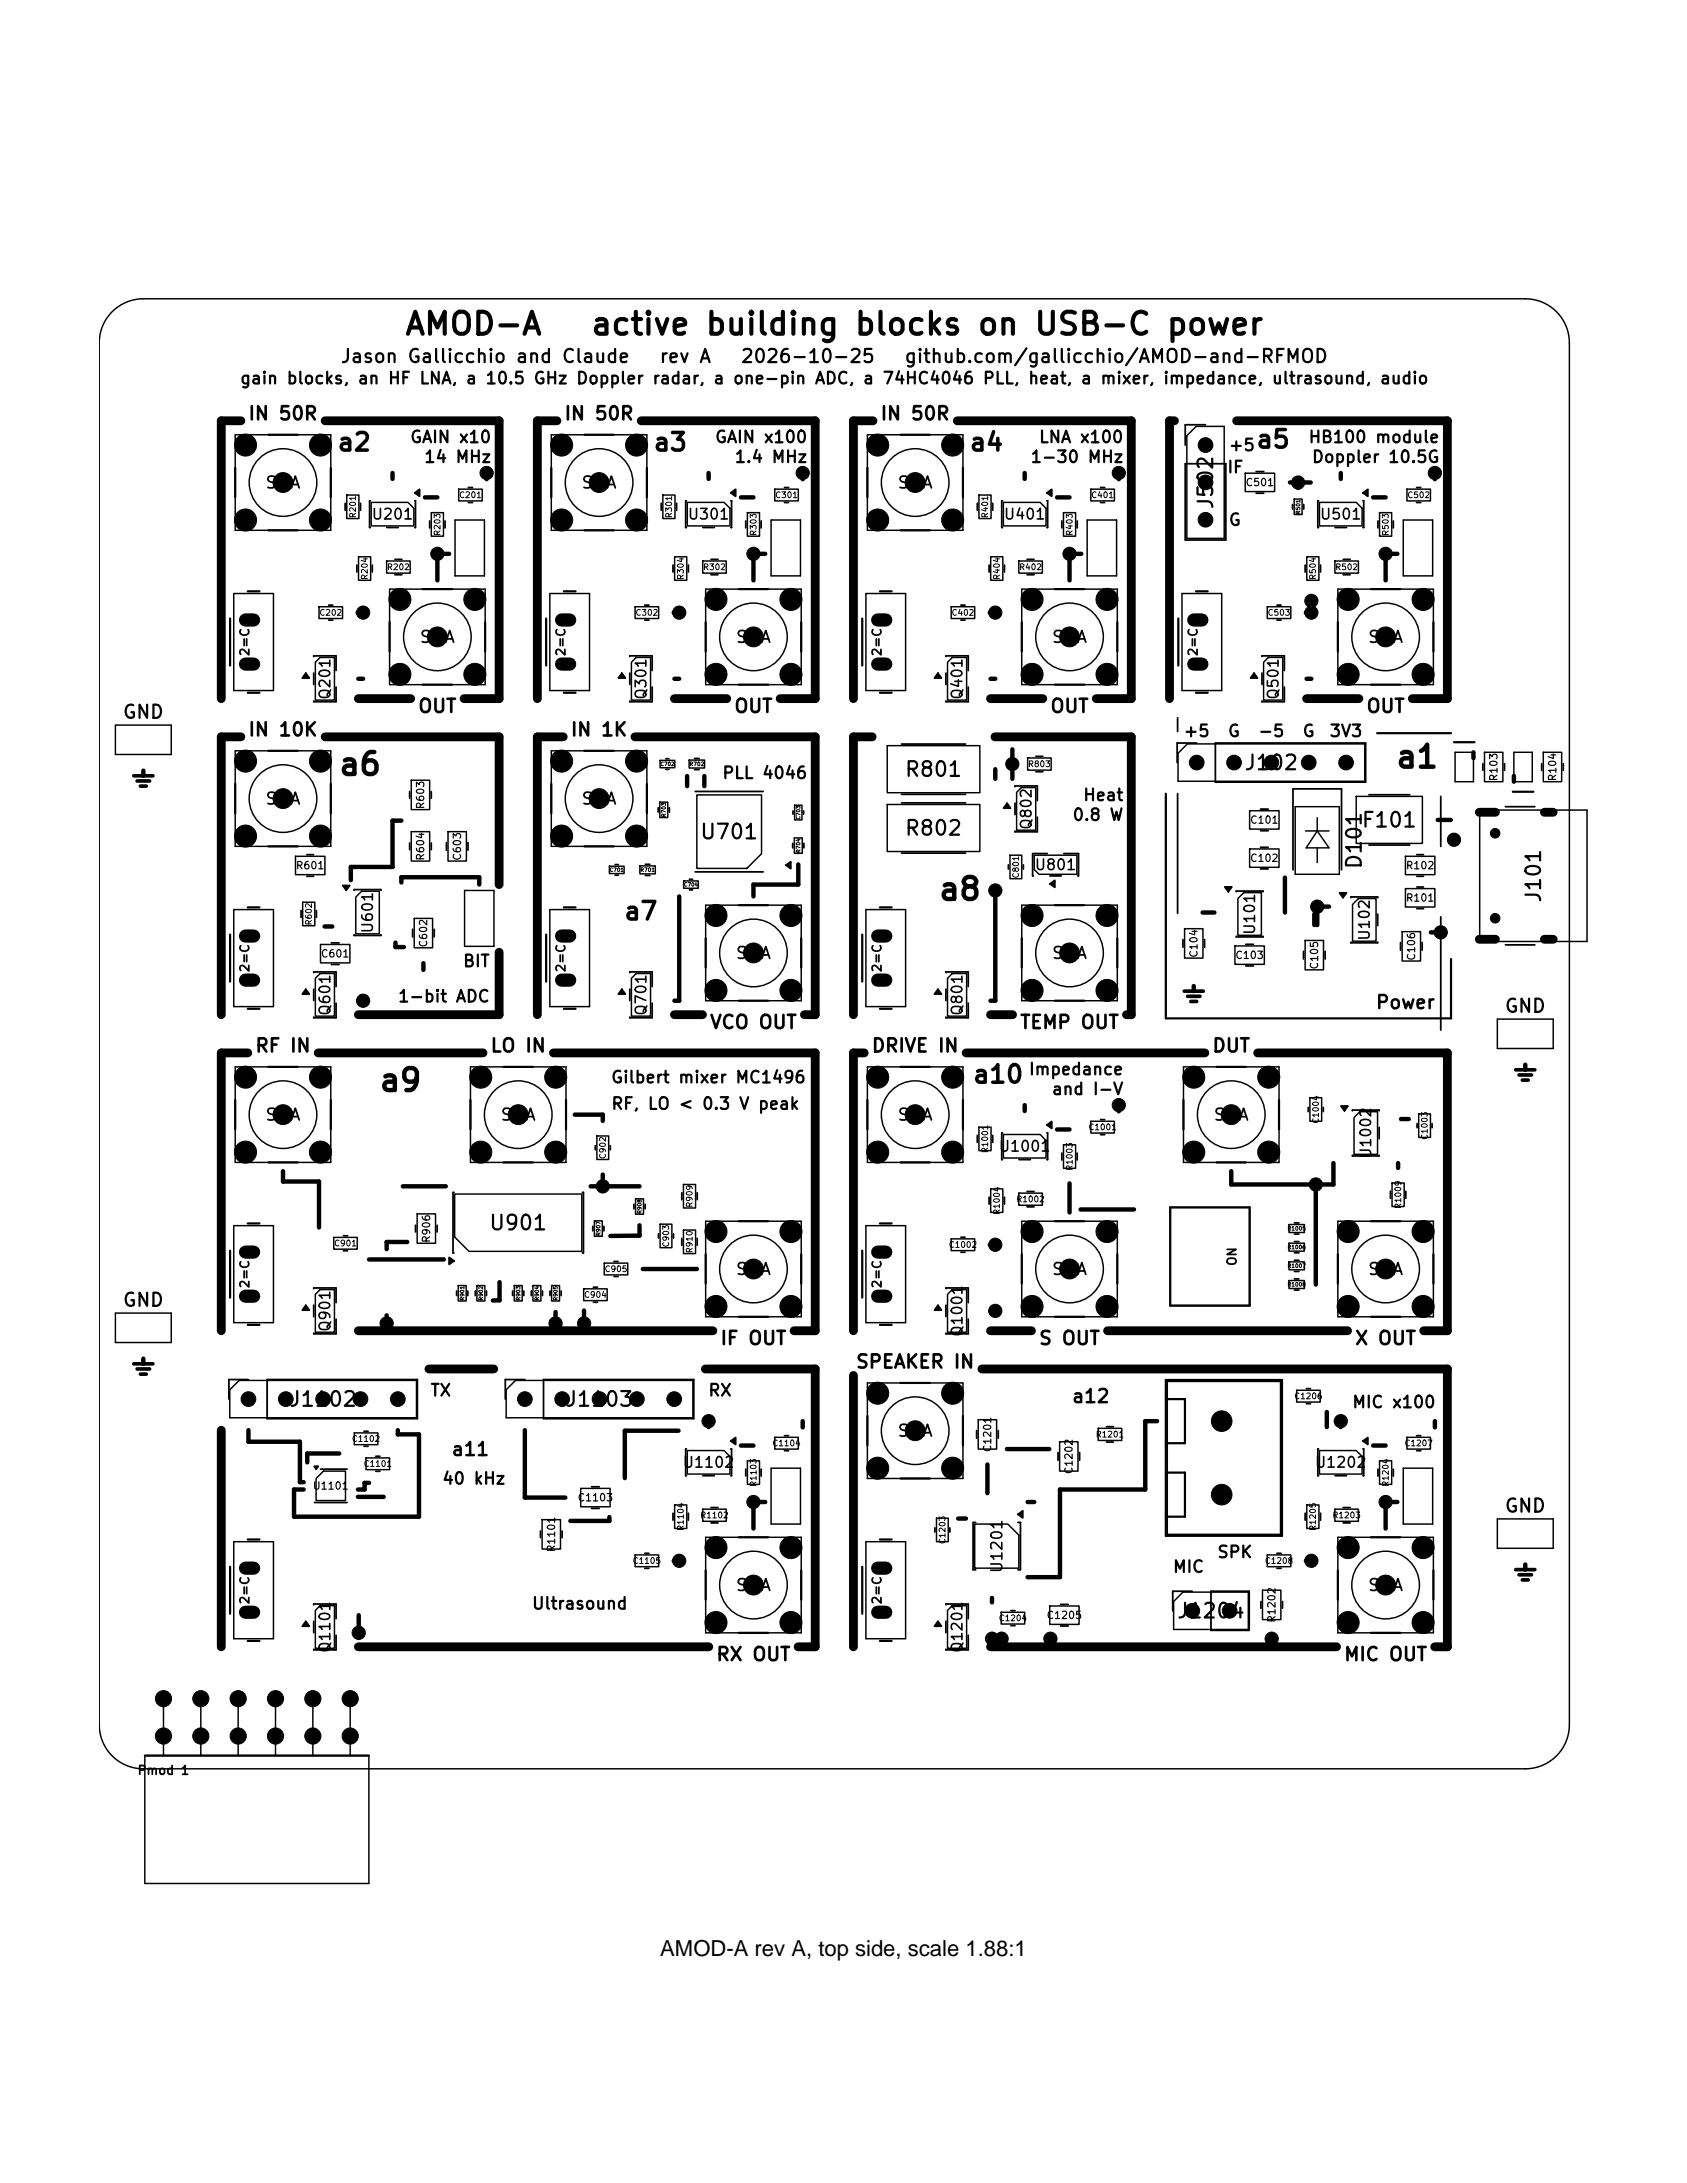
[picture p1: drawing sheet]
<svg xmlns="http://www.w3.org/2000/svg" width="216mm" height="279mm" viewBox="0 0 216 279" stroke-linecap="round" stroke-linejoin="round" font-family="sans-serif">
<defs><g id="words">
<g font-size="2.8">
<text x="51.7" y="43.6">AMOD-A</text>
<text x="75.4" y="43.6">active building blocks on USB-C power</text>
<text x="43.2" y="99.9">a6</text>
<text x="178.5" y="99">a1</text>
<text x="120" y="115.9">a8</text>
<text x="48.4" y="140.4">a9</text>
<text x="84.5" y="250.3">AMOD-A rev A, top side, scale 1.88:1</text>
</g>
<g font-size="2.3">
<text x="43" y="58.3">a2</text>
<text x="83.5" y="58.3">a3</text>
<text x="123.9" y="58.3">a4</text>
<text x="160.6" y="57.9">a5</text>
<text x="79.7" y="118.3">a7</text>
<text x="124.4" y="139.2">a10</text>
</g>
<g font-size="1.9">
<text x="155.7" y="65.3" transform="rotate(-90 155.7 65.3)">J502</text>
<text x="115.7" y="99.9">R801</text>
<text x="159.1" y="99">J102</text>
<text x="89.5" y="107.9">U701</text>
<text x="115.7" y="107.4">R802</text>
<text x="174.1" y="106.4">F101</text>
<text x="174.7" y="111.4" transform="rotate(-90 174.7 111.4)">D101</text>
<text x="197.7" y="115.7" transform="rotate(-90 197.7 115.7)">J101</text>
<text x="62.5" y="157.9">U901</text>
<text x="36.9" y="180.5">J1102</text>
<text x="72.2" y="180.5">J1103</text>
<text x="150.5" y="207.6">J1204</text>
</g>
<g font-size="1.7">
<text x="43.5" y="46.9">Jason Gallicchio and Claude</text>
<text x="84.3" y="46.9">rev A</text>
<text x="94.7" y="46.9">2026-10-25</text>
<text x="115.6" y="46.9">github.com/gallicchio/AMOD-and-RFMOD</text>
<text x="31.7" y="54.2">IN 50R</text>
<text x="72.1" y="54.2">IN 50R</text>
<text x="112.6" y="54.2">IN 50R</text>
<text x="15.6" y="92.4">GND</text>
<text x="31.7" y="94.6">IN 10K</text>
<text x="53.4" y="91.6">OUT</text>
<text x="72.9" y="94.6">IN 1K</text>
<text x="93.8" y="91.6">OUT</text>
<text x="134.3" y="91.6">OUT</text>
<text x="174.7" y="91.6">OUT</text>
<text x="175.9" y="129.5">Power</text>
<text x="192.5" y="130">GND</text>
<text x="32.5" y="135.1">RF IN</text>
<text x="62.6" y="135.1">LO IN</text>
<text x="90.7" y="132.1">VCO OUT</text>
<text x="111.4" y="135.1">DRIVE IN</text>
<text x="130.4" y="132.1">TEMP OUT</text>
<text x="155" y="135.1">DUT</text>
<text x="15.6" y="167.7">GND</text>
<text x="92.1" y="172.5">IF OUT</text>
<text x="132.8" y="172.5">S OUT</text>
<text x="173.3" y="172.5">X OUT</text>
<text x="109.4" y="175.5">SPEAKER IN</text>
<text x="137.1" y="180">a12</text>
<text x="57.7" y="186.7">a11</text>
<text x="192.5" y="194">GND</text>
<text x="91.5" y="213">RX OUT</text>
<text x="171.9" y="213">MIC OUT</text>
</g>
<g font-size="1.5">
<text x="30.6" y="49.5">gain blocks, an HF LNA, a 10.5 GHz Doppler radar, a one-pin ADC, a 74HC4046 PLL, heat, a mixer, impedance, ultrasound, audio</text>
<text x="52.4" y="57.1">GAIN x10</text>
<text x="54.2" y="59.6">14 MHz</text>
<text x="91.4" y="57.1">GAIN x100</text>
<text x="93.9" y="59.6">1.4 MHz</text>
<text x="131.8" y="59.6">1-30 MHz</text>
<text x="132.8" y="57.1">LNA x100</text>
<text x="157.1" y="58.1">+5</text>
<text x="167.3" y="57.1">HB100 module</text>
<text x="167.8" y="59.6">Doppler 10.5G</text>
<text x="33.8" y="62.9">SMA</text>
<text x="74.3" y="62.9">SMA</text>
<text x="114.7" y="62.9">SMA</text>
<text x="157" y="60.9">IF</text>
<text x="157.1" y="67.7">G</text>
<text x="53.6" y="82.7">SMA</text>
<text x="94.1" y="82.7">SMA</text>
<text x="134.5" y="82.7">SMA</text>
<text x="175" y="82.7">SMA</text>
<text x="151.4" y="94.7">+5</text>
<text x="157" y="94.7">G</text>
<text x="160.9" y="94.7">-5</text>
<text x="166.6" y="94.7">G</text>
<text x="170" y="94.7">3V3</text>
<text x="92.3" y="100.1">PLL 4046</text>
<text x="33.8" y="103.4">SMA</text>
<text x="74.3" y="103.4">SMA</text>
<text x="137.1" y="105.4">0.8 W</text>
<text x="138.5" y="102.9">Heat</text>
<text x="59.1" y="124.1">BIT</text>
<text x="94.1" y="123.1">SMA</text>
<text x="134.5" y="123.1">SMA</text>
<text x="50.8" y="128.7">1-bit ADC</text>
<text x="131.6" y="138">Impedance</text>
<text x="33.8" y="143.8">SMA</text>
<text x="63.9" y="143.8">SMA</text>
<text x="78.1" y="139">Gilbert mixer MC1496</text>
<text x="78.1" y="142.4">RF, LO &lt; 0.3 V peak</text>
<text x="114.7" y="143.8">SMA</text>
<text x="134.5" y="140.5">and I-V</text>
<text x="155.2" y="143.8">SMA</text>
<text x="94.1" y="163.6">SMA</text>
<text x="134.5" y="163.6">SMA</text>
<text x="175" y="163.6">SMA</text>
<text x="55" y="179.1">TX</text>
<text x="90.5" y="179.1">RX</text>
<text x="114.7" y="184.3">SMA</text>
<text x="172.9" y="180.6">MIC x100</text>
<text x="56.5" y="190.4">40 kHz</text>
<text x="150" y="201.7">MIC</text>
<text x="155.7" y="199.8">SPK</text>
<text x="68" y="206.4">Ultrasound</text>
<text x="94.1" y="204">SMA</text>
<text x="175" y="204">SMA</text>
</g>
<g font-size="1.4">
<text x="47.5" y="66.8">U201</text>
<text x="87.9" y="66.8">U301</text>
<text x="128.4" y="66.8">U401</text>
<text x="168.8" y="66.8">U501</text>
<text x="42.6" y="89.7" transform="rotate(-90 42.6 89.7)">Q201</text>
<text x="83.1" y="89.7" transform="rotate(-90 83.1 89.7)">Q301</text>
<text x="123.5" y="89.7" transform="rotate(-90 123.5 89.7)">Q401</text>
<text x="164" y="89.7" transform="rotate(-90 164 89.7)">Q501</text>
<text x="132.4" y="106.3" transform="rotate(-90 132.4 106.3)">Q802</text>
<text x="132.3" y="111.7">U801</text>
<text x="48.1" y="119.6" transform="rotate(-90 48.1 119.6)">U601</text>
<text x="161" y="119.8" transform="rotate(-90 161 119.8)">U101</text>
<text x="175.6" y="120.5" transform="rotate(-90 175.6 120.5)">U102</text>
<text x="42.6" y="130.1" transform="rotate(-90 42.6 130.1)">Q601</text>
<text x="83.1" y="130.1" transform="rotate(-90 83.1 130.1)">Q701</text>
<text x="123.5" y="130.1" transform="rotate(-90 123.5 130.1)">Q801</text>
<text x="127.7" y="147.7">U1001</text>
<text x="175.8" y="148.4" transform="rotate(-90 175.8 148.4)">U1002</text>
<text x="42.6" y="170.6" transform="rotate(-90 42.6 170.6)">Q901</text>
<text x="123.5" y="171.2" transform="rotate(-90 123.5 171.2)">Q1001</text>
<text x="87.3" y="188.2">U1102</text>
<text x="168.2" y="188.2">U1202</text>
<text x="128.6" y="201.5" transform="rotate(-90 128.6 201.5)">U1201</text>
<text x="42.6" y="211.7" transform="rotate(-90 42.6 211.7)">Q1101</text>
<text x="123.5" y="211.7" transform="rotate(-90 123.5 211.7)">Q1201</text>
</g>
<g font-size="1.1">
<text x="32.2" y="84.1" transform="rotate(-90 32.2 84.1)">2=C</text>
<text x="72.6" y="84.1" transform="rotate(-90 72.6 84.1)">2=C</text>
<text x="113.1" y="84.1" transform="rotate(-90 113.1 84.1)">2=C</text>
<text x="153.5" y="84.1" transform="rotate(-90 153.5 84.1)">2=C</text>
<text x="32.2" y="124.5" transform="rotate(-90 32.2 124.5)">2=C</text>
<text x="72.6" y="124.5" transform="rotate(-90 72.6 124.5)">2=C</text>
<text x="113.1" y="124.5" transform="rotate(-90 113.1 124.5)">2=C</text>
<text x="32.2" y="165" transform="rotate(-90 32.2 165)">2=C</text>
<text x="113.1" y="165" transform="rotate(-90 113.1 165)">2=C</text>
<text x="158.5" y="162.1" transform="rotate(-90 158.5 162.1)">ON</text>
<text x="32.2" y="205.4" transform="rotate(-90 32.2 205.4)">2=C</text>
<text x="113.1" y="205.4" transform="rotate(-90 113.1 205.4)">2=C</text>
<text x="17.5" y="227.4">Pmod 1</text>
</g>
<g font-size=".9">
<text x="159.3" y="62.5">C501</text>
<text x="191.9" y="100.1" transform="rotate(-90 191.9 100.1)">R103</text>
<text x="199.4" y="100.1" transform="rotate(-90 199.4 100.1)">R104</text>
<text x="54.5" y="103.6" transform="rotate(-90 54.5 103.6)">R603</text>
<text x="159.9" y="105.7">C101</text>
<text x="37.8" y="111.5">R601</text>
<text x="54.5" y="110.2" transform="rotate(-90 54.5 110.2)">R604</text>
<text x="59.2" y="110.2" transform="rotate(-90 59.2 110.2)">C603</text>
<text x="159.9" y="110.5">C102</text>
<text x="179.8" y="111.5">R102</text>
<text x="179.8" y="115.6">R101</text>
<text x="41" y="122.8">C601</text>
<text x="54.9" y="121.3" transform="rotate(-90 54.9 121.3)">C602</text>
<text x="153.5" y="122.7" transform="rotate(-90 153.5 122.7)">C104</text>
<text x="158" y="123">C103</text>
<text x="168.9" y="124.2" transform="rotate(-90 168.9 124.2)">C105</text>
<text x="181.3" y="123" transform="rotate(-90 181.3 123)">C106</text>
<text x="55.3" y="159.2" transform="rotate(-90 55.3 159.2)">R906</text>
<text x="127.1" y="185.9" transform="rotate(-90 127.1 185.9)">C1201</text>
<text x="40" y="190.9">U1101</text>
<text x="137.5" y="188.8" transform="rotate(-90 137.5 188.8)">C1202</text>
<text x="73.8" y="192.4">C1103</text>
<text x="71.3" y="198.7" transform="rotate(-90 71.3 198.7)">R1101</text>
<text x="133.9" y="207.4">C1205</text>
<text x="163.5" y="207.8" transform="rotate(-90 163.5 207.8)">R1202</text>
</g>
<g font-size=".8">
<text x="58.7" y="63.9">C201</text>
<text x="99.1" y="63.9">C301</text>
<text x="139.6" y="63.9">C401</text>
<text x="180" y="63.9">C502</text>
<text x="45.7" y="66.4" transform="rotate(-90 45.7 66.4)">R201</text>
<text x="56.5" y="68.6" transform="rotate(-90 56.5 68.6)">R203</text>
<text x="86.2" y="66.4" transform="rotate(-90 86.2 66.4)">R301</text>
<text x="97" y="68.6" transform="rotate(-90 97 68.6)">R303</text>
<text x="126.6" y="66.4" transform="rotate(-90 126.6 66.4)">R401</text>
<text x="137.4" y="68.6" transform="rotate(-90 137.4 68.6)">R403</text>
<text x="177.9" y="68.6" transform="rotate(-90 177.9 68.6)">R503</text>
<text x="47.2" y="74.3" transform="rotate(-90 47.2 74.3)">R204</text>
<text x="49.5" y="73.1">R202</text>
<text x="87.7" y="74.3" transform="rotate(-90 87.7 74.3)">R304</text>
<text x="89.9" y="73.1">R302</text>
<text x="128.1" y="74.3" transform="rotate(-90 128.1 74.3)">R404</text>
<text x="130.4" y="73.1">R402</text>
<text x="168.6" y="74.3" transform="rotate(-90 168.6 74.3)">R504</text>
<text x="170.8" y="73.1">R502</text>
<text x="40.8" y="79">C202</text>
<text x="81.3" y="79">C302</text>
<text x="121.7" y="79">C402</text>
<text x="162.2" y="79">C503</text>
<text x="131.5" y="98.4">R803</text>
<text x="130.6" y="112.5" transform="rotate(-90 130.6 112.5)">C801</text>
<text x="40.1" y="118.5" transform="rotate(-90 40.1 118.5)">R602</text>
<text x="169" y="143.9" transform="rotate(-90 169 143.9)">C1004</text>
<text x="77.7" y="148.4" transform="rotate(-90 77.7 148.4)">C902</text>
<text x="126.6" y="147.7" transform="rotate(-90 126.6 147.7)">R1001</text>
<text x="137.4" y="149.9" transform="rotate(-90 137.4 149.9)">R1003</text>
<text x="139.2" y="144.8">C1001</text>
<text x="182.9" y="146" transform="rotate(-90 182.9 146)">C1003</text>
<text x="88.8" y="154.6" transform="rotate(-90 88.8 154.6)">R909</text>
<text x="128.1" y="155.6" transform="rotate(-90 128.1 155.6)">R1004</text>
<text x="130" y="154.1">R1002</text>
<text x="179.5" y="154.8" transform="rotate(-90 179.5 154.8)">R1009</text>
<text x="42.7" y="159.7">C901</text>
<text x="85.8" y="159.7" transform="rotate(-90 85.8 159.7)">C903</text>
<text x="88.8" y="160.5" transform="rotate(-90 88.8 160.5)">R910</text>
<text x="121.4" y="159.9">C1002</text>
<text x="74.7" y="166.3">C904</text>
<text x="77.3" y="163">C905</text>
<text x="165.6" y="179.3">C1206</text>
<text x="45" y="184.7">C1102</text>
<text x="98.8" y="185.3">C1104</text>
<text x="140.2" y="184.2">R1201</text>
<text x="179.7" y="185.3">C1207</text>
<text x="46.5" y="187.9">C1101</text>
<text x="97" y="190.4" transform="rotate(-90 97 190.4)">R1103</text>
<text x="177.9" y="190.4" transform="rotate(-90 177.9 190.4)">R1204</text>
<text x="87.7" y="196" transform="rotate(-90 87.7 196)">R1104</text>
<text x="89.6" y="194.5">R1102</text>
<text x="121.2" y="197.7" transform="rotate(-90 121.2 197.7)">C1203</text>
<text x="168.6" y="196" transform="rotate(-90 168.6 196)">R1205</text>
<text x="170.5" y="194.5">R1203</text>
<text x="80.9" y="200.3">C1105</text>
<text x="161.8" y="200.3">C1208</text>
<text x="127.7" y="207.7">C1204</text>
</g>
<g font-size=".5">
<text x="166.5" y="65.9" transform="rotate(-90 166.5 65.9)">R501</text>
<text x="84.5" y="98.1">C702</text>
<text x="88.2" y="98.2">R702</text>
<text x="85.3" y="104.6" transform="rotate(-90 85.3 104.6)">R703</text>
<text x="102.5" y="105" transform="rotate(-90 102.5 105)">C703</text>
<text x="78" y="111.7">C701</text>
<text x="81.9" y="111.7">R701</text>
<text x="87.5" y="113.6">C704</text>
<text x="102.5" y="109.2" transform="rotate(-90 102.5 109.2)">R704</text>
<text x="82.2" y="155.4" transform="rotate(-90 82.2 155.4)">R908</text>
<text x="76.9" y="158.2" transform="rotate(-90 76.9 158.2)">R907</text>
<text x="164.7" y="157.6">R1005</text>
<text x="164.7" y="160">R1006</text>
<text x="59.5" y="166.5" transform="rotate(-90 59.5 166.5)">R901</text>
<text x="61.9" y="166.5" transform="rotate(-90 61.9 166.5)">R902</text>
<text x="66.7" y="166.5" transform="rotate(-90 66.7 166.5)">R903</text>
<text x="69.1" y="166.5" transform="rotate(-90 69.1 166.5)">R904</text>
<text x="71.5" y="166.5" transform="rotate(-90 71.5 166.5)">R905</text>
<text x="164.7" y="162.4">R1007</text>
<text x="164.7" y="164.8">R1008</text>
</g>
</g></defs>
<g fill="none" stroke="#000" stroke-width=".19">
<path d="M14.4 39.9a5.6 5.6 0 0 1 3.9-1.7h176.9a5.6 5.6 0 0 1 5.6 5.7v176.8a5.6 5.6 0 0 1-5.6 5.7h-176.9a5.6 5.6 0 0 1-5.6-5.7v-176.8a5.6 5.6 0 0 1 1.7-4zM30.1 55.6h12.2v12.3h-12.2zM70.6 55.6h12.2v12.3h-12.2zM111 55.6h12.2v12.3h-12.2zM151.9 55.8l1.2-1.2h3.6v14.3h-4.8zM29.9 76h5.1v12.4h-5.1zM40.8 77.7h3v1.5h-3zM44.4 63.4h1.5v3h-1.5zM45.9 71.3h1.5v3h-1.5zM47.5 64.3h4.7l.8 .8v2.2h-5.5zM49.5 71.8h3v1.6h-3zM49.9 75.4h12.2v12.2h-12.2z"/>
<path d="M55.2 65.6h1.6v3h-1.6zM58.2 66.6h3.8v7.1h-3.8zM58.7 62.6h3v1.5h-3zM70.4 76h5v12.4h-5zM81.3 77.7h3v1.5h-3zM84.8 63.4h1.6v3h-1.6zM86.3 71.3h1.6v3h-1.6zM88 64.3h4.7l.7 .8v2.2h-5.4zM89.9 71.8h3v1.6h-3zM90.3 75.4h12.2v12.2h-12.2zM95.7 65.6h1.5v3h-1.5zM98.7 66.6h3.7v7.1h-3.7z"/>
<path d="M99.2 62.6h3v1.5h-3zM110.8 76h5.1v12.4h-5.1zM121.7 77.7h3v1.5h-3zM125.3 63.4h1.5v3h-1.5zM126.8 71.3h1.5v3h-1.5zM128.4 64.3h4.7l.8 .8v2.2h-5.5zM130.4 71.8h3v1.6h-3zM130.8 75.4h12.2v12.2h-12.2zM136.1 65.6h1.6v3h-1.6zM139.1 66.6h3.8v7.1h-3.8zM139.6 62.6h3v1.5h-3zM151.3 76h5.1v12.4h-5.1z"/>
<path d="M159.4 60.6h3.7v2.3h-3.7zM162.2 77.7h3v1.5h-3zM165.6 63.9h1v2h-1zM167.2 71.3h1.6v3h-1.6zM168.9 64.3h4.7l.7 .8v2.2h-5.4zM170.8 71.8h3v1.6h-3zM171.2 75.4h12.2v12.2h-12.2zM176.6 65.6h1.5v3h-1.5zM179.6 66.6h3.8v7.1h-3.8zM180.1 62.6h3v1.5h-3zM14.8 92.8h7.1v3.8h-7.1zM30.1 96.1h12.2v12.2h-12.2z"/>
<path d="M41 84.1h1.8v5.5h-2.4v-4.8zM52.6 99.9h2.4v3.7h-2.4zM70.6 96.1h12.2v12.2h-12.2zM81.4 84.1h1.9v5.5h-2.5v-4.8zM84.5 97.3h1.9v1h-1.9zM88.2 97.3h2v1h-2zM113.5 95.4h11.9v6.1h-11.9zM121.9 84.1h1.8v5.5h-2.4v-4.8zM131.5 97h3v1.6h-3zM150.8 96.4l1.2-1.2h22.7v4.8h-23.9zM162.3 84.1h1.9v5.5h-2.5v-4.8zM186.2 96.3h2.4v3.7h-2.4z"/>
<path d="M190 96.3h2.3v3.7h-2.3zM193.7 96.3h2.4v3.7h-2.4zM197.5 96.3h2.4v3.7h-2.4zM29.9 116.4h5.1v12.4h-5.1zM37.8 109.6h3.8v2.3h-3.8zM38.7 115.5h1.6v3h-1.6zM46.3 114.1h2.2v5.4h-3v-4.7zM52.6 106.4h2.4v3.8h-2.4zM53 117.5h2.4v3.8h-2.4zM57.3 106.4h2.4v3.8h-2.4zM59.5 114h3.7v7.1h-3.7zM70.4 116.4h5v12.4h-5z"/>
<path d="M78 110.9h1.9v.9h-1.9zM81.9 110.8h2v1h-2zM84.4 102.7h1.1v1.9h-1.1zM87.5 112.7h1.9v1h-1.9zM89.2 101.7h8.3v7.6l-1.9 1.8h-6.4zM90.3 115.9h12.2v12.2h-12.2zM101.7 107.2h1v2h-1zM101.7 103.1h.9v1.8h-.9zM110.8 116.4h5.1v12.4h-5.1zM113.5 103h11.9v6h-11.9zM129.3 109.5h1.5v3h-1.5zM130.1 101.4l.6-.6h1.9v5.5h-2.5z"/>
<path d="M130.8 115.9h12.2v12.2h-12.2zM132.4 109.5h5.4v2.4h-4.8l-.6-.6zM151.6 118.9h2.4v3.7h-2.4zM159.2 114.3h2.2v5.4h-3v-4.7zM159.9 103.8h3.8v2.3h-3.8zM159.9 108.7h3.8v2.3h-3.8zM165.8 103.2h5.6v8.7h-5.6zM167.1 106.4h3M168.6 106.4l1.5 2.1h-2.9zM168.6 104.7v1.7M168.6 108.5v1.9M173.6 101.9h8.4v6h-8.4z"/>
<path d="M173.8 115h2.3v5.5h-3v-4.7zM179.4 119.2h2.4v3.8h-2.4zM179.9 113.7h3.7v2.4h-3.7zM179.9 109.6h3.7v2.3h-3.7zM189.4 103.7h13.7v16.8h-13.7zM30.1 136.5h12.2v12.3h-12.2zM41 124.6h1.8v5.5h-2.4v-4.9zM41 120.9h3.8v2.3h-3.8zM60.2 136.5h12.2v12.3h-12.2zM81.4 124.6h1.9v5.5h-2.5v-4.9zM111 136.5h12.2v12.3h-12.2zM121.3 125.2l.6-.6h1.8v5.5h-2.4z"/>
<path d="M151.5 136.5h12.2v12.3h-12.2zM158 121.1h3.8v2.3h-3.8zM167 120.4h2.4v3.7h-2.4zM191.6 130.4h7.2v3.8h-7.2zM29.9 156.9h5.1v12.4h-5.1zM42.7 158.4h3v1.5h-3zM53.4 155.4h2.3v3.7h-2.3zM58.2 152.8h16.3v7.4h-14.5l-1.8-1.9zM76.1 156.3h1v1.9h-1zM76.4 145.4h1.5v3h-1.5zM81.3 153.4h1.1v2h-1.1zM84.5 156.7h1.5v3h-1.5z"/>
<path d="M87.5 151.6h1.5v3h-1.5zM87.5 157.4h1.5v3h-1.5zM90.3 156.3h12.2v12.2h-12.2zM110.8 156.9h5.1v12.4h-5.1zM121.7 158.6h3v1.5h-3zM125.3 144.3h1.5v3h-1.5zM126.8 152.2h1.5v3h-1.5zM128.4 145.2h4.7l.8 .8v2.2h-5.5zM130.4 152.7h3v1.6h-3zM130.8 156.3h12.2v12.2h-12.2zM136.1 146.5h1.6v3h-1.6zM139.6 143.5h3v1.5h-3z"/>
<path d="M149.8 154.5h10.1v12.6h-10.1zM165 159.1h1.9v1h-1.9zM165 156.7h1.9v1h-1.9zM167.6 140.5h1.5v3h-1.5zM171.2 156.3h12.2v12.2h-12.2zM173.3 143l.7-.7h2.3v5.4h-3zM178.2 151.4h1.5v3h-1.5zM181.6 142.6h1.5v3h-1.5zM14.8 168.1h7.1v3.7h-7.1zM29.4 177.9l1.2-1.2h22.7v4.8h-23.9zM41 165.1h1.8v5.4h-2.4v-4.8zM58.6 164.5h1.1v2h-1.1z"/>
<path d="M61 164.5h1.1v2h-1.1zM64.8 177.9l1.2-1.2h22.7v4.8h-23.9zM65.8 164.5h1v2h-1zM68.2 164.5h1v2h-1zM70.6 164.5h1v2h-1zM74.7 165h3v1.5h-3zM77.3 161.7h3v1.5h-3zM111 177h12.2v12.2h-12.2zM121.9 165.1h1.8v5.4h-2.4v-4.8zM149.4 176.8h14.5v19.6h-14.5zM165 161.5h1.9v1h-1.9zM165 163.9h1.9v1h-1.9z"/>
<path d="M165.9 177.9h3.1v1.5h-3.1zM29.9 197.3h5.1v12.4h-5.1zM41.4 188.3h2.8v3.8h-3.7v-2.9zM45.3 183.4h3.1v1.5h-3.1zM46.8 186.6h3.1v1.5h-3.1zM69.4 194.5h2.3v3.8h-2.3zM74.3 190.5h3.8v2.4h-3.8zM81.3 199h3v1.5h-3zM86.3 192.6h1.6v3h-1.6zM88 185.7h4.7l.7 .7v2.3h-5.4zM89.9 193.2h3v1.5h-3zM90.3 196.8h12.2v12.2h-12.2z"/>
<path d="M95.7 187h1.5v3h-1.5zM98.7 187.9h3.7v7.2h-3.7zM99.2 184h3v1.5h-3zM110.8 197.3h5.1v12.4h-5.1zM119.9 194.3h1.5v3h-1.5zM124.7 195.1h4.3l1.4 1.4v4.2h-5.7zM125.2 181.7h2.3v3.8h-2.3zM135.6 184.5h2.4v3.8h-2.4zM140.5 182.8h3.1v1.6h-3.1zM162.2 199h3v1.5h-3zM167.2 192.6h1.6v3h-1.6zM168.9 185.7h4.7l.7 .7v2.3h-5.4z"/>
<path d="M170.8 193.2h3v1.5h-3zM171.2 196.8h12.2v12.2h-12.2zM176.6 187h1.5v3h-1.5zM179.6 187.9h3.8v7.2h-3.8zM180.1 184h3v1.5h-3zM191.6 194.4h7.2v3.8h-7.2zM20.9 217.4v7.3M25.7 217.4v7.3M30.5 217.4v7.3M35.3 217.4v7.3M40 217.4v7.3M41 205.5h1.8v5.5h-2.4v-4.9z"/>
<path d="M44.8 217.4v7.3M121.3 206.1l.6-.6h1.8v5.5h-2.4zM128.1 206.4h3v1.5h-3zM134.3 205.6h3.8v2.3h-3.8zM150.2 205l1.2-1.2h8.4v4.8h-9.6zM161.6 203.5h2.3v3.8h-2.3zM18.5 224.7h28.7v16.4h-28.7z"/>
<circle cx="36.2" cy="61.8" r="4.3"/>
<circle cx="76.7" cy="61.8" r="4.3"/>
<circle cx="117.1" cy="61.8" r="4.3"/>
<circle cx="56" cy="81.5" r="4.3"/>
<circle cx="96.4" cy="81.5" r="4.3"/>
<circle cx="136.9" cy="81.5" r="4.3"/>
<circle cx="177.3" cy="81.5" r="4.3"/>
<circle cx="36.2" cy="102.2" r="4.3"/>
<circle cx="76.7" cy="102.2" r="4.3"/>
<circle cx="96.4" cy="122" r="4.3"/>
<circle cx="136.9" cy="122" r="4.3"/>
<circle cx="36.2" cy="142.7" r="4.3"/>
<circle cx="66.3" cy="142.7" r="4.3"/>
<circle cx="117.1" cy="142.7" r="4.3"/>
<circle cx="157.6" cy="142.7" r="4.3"/>
<circle cx="96.4" cy="162.4" r="4.3"/>
<circle cx="136.9" cy="162.4" r="4.3"/>
<circle cx="177.3" cy="162.4" r="4.3"/>
<circle cx="117.1" cy="183.1" r="4.3"/>
<circle cx="96.4" cy="202.9" r="4.3"/>
<circle cx="177.3" cy="202.9" r="4.3"/>
</g>
<g fill="none" stroke="#000" stroke-width=".56">
<path d="M45.8 78.4h.7M50.2 60.5v.8M54.4 63.7h1.6M56 70.6v3.7M56 70.9h1.5M62.3 60.5v.8M86.2 78.4h.7M90.7 60.5v.8M94.8 63.7h1.6M96.4 70.9h1.5M96.4 70.6v3.7M102.7 60.5v.8"/>
<path d="M126.7 78.4h.7M131.1 60.5v.8M135.3 63.7h1.6M136.9 70.9h1.5M136.9 70.6v3.7M143.2 60.5v.8M165.1 61.7l2.6 .1M166.1 61.8v.7M167.1 78.4h.7M171.6 60.5v.8M175.7 63.7h1.6M177.3 70.9h1.5"/>
<path d="M177.3 70.6v3.7M183.6 60.5v.8M18.3 98.6v.7M45.9 86.9h.6M86.3 86.9h.6M87.9 99.3v1.3M90.1 99.3v1.3M126.8 86.9h.6M127.4 98.4v1.3M129.6 95.9v3.8M167.2 86.9h.6M188.6 96.3v.7"/>
<path d="M193.7 99.3v.7M41.5 118.6h1M51.4 112.9v-.6h9.9v.9M51.4 105h-1.2v6h-5.3v1.7M86.9 114.7v13.4h-.6M102.2 110.6v2.6h-5.8v1.5M128 114h-.6v14.1h-.6M153.9 116.8h1.5M164.4 112.3v4.5M168.2 117v1.4M170.1 116h-1.5v2.4M183.1 119.3h1.3"/>
<path d="M184 104.9h1.7M45.9 128.1h.6M50.6 120.6v.6h1.1M54.2 123.3v.8M152.8 126.2v.7M195.2 136.3v.6M36.2 149.9v1.3h4.6v5.9M51.6 151.8h5.5M52.1 159h-2.6v.9M73.6 142.7h3.5v.8M75.6 151.8h6.2M77.1 150.3v1.5"/>
<path d="M81.8 156.8v1.3l-3.7 .1M126.7 159.3h.7M131.1 141.4v.8M135.3 144.6h1.6M136.9 151.5v3.7M138.3 154.8h6.8M143.2 141.4v.8M168.4 151.6v12.8M170.7 148.9v2.7h-13.1v-1.7M178.9 148.9v.6M179.3 143.2h1M18.3 173.9v.7"/>
<path d="M47.2 161.2h9.6M49.5 168.3v1.1M63.9 164.1v2.3h-.8M71.1 167.9v1.5M74.7 167.7v1.7M82.3 162.4h6.9M126.8 167.8h.6M31.8 183v1.5h6.6v5.2h.5M43.4 186h-4.1v1.2M45.8 191.6h3.3M47.2 189.8h-.5v.8h-.9M50.9 183v.6h2.7v10.5h-16v-3.5h1.3"/>
<path d="M67.2 183v8.7h5.2M78 194.2v.5h-5M86.2 199.8h.7M86.8 183.1h-6.8v6.1M90.7 181.9v.8M94.8 185h1.6M96.4 191.9v3.7M96.4 192.2h1.5M102.7 181.9v.8M122.6 194.4h1M126.4 187.4v3.7M128.9 185.5h5.4"/>
<path d="M131.5 192.2h.9M148.1 181.9h-1.5v8.7h-10.9v11.3h-4.2M167.1 199.8h.7M169.8 180.7v2M171.6 181.9v.8M175.7 185h1.6M177.3 192.2h1.5M177.3 191.9v3.7M183.6 181.9v.8M45.9 206.7v2.3M127 204.5v.6M127 209.1v.6"/>
<path d="M128.2 209.1v.6M134.4 209.2v.5M195.2 200.2v.7"/>
</g>
<g fill="none" stroke="#000" stroke-width=".47">
<path d="M17.1 99.3h2.5M17.5 100h1.6M18 100.6h.7M151.6 126.9h2.4M152 127.5h1.6M152.4 128.2h.8M194 136.9h2.4M194.4 137.6h1.6M194.8 138.2h.8M17.1 174.6h2.5M17.5 175.2h1.6M18 175.9h.7"/>
<path d="M194 200.9h2.4M194.4 201.6h1.6M194.8 202.2h.8"/>
</g>
<g fill="none" stroke="#000" stroke-width="1.1">
<path d="M30.8 53.9h-2.5v35.5M41.6 53.9h22.3v35.5h-4.5M71.3 53.9h-2.5v35.5M82.1 53.9h22.2v35.5h-4.5M111.7 53.9h-2.5v35.5M122.5 53.9h22.3v35.5h-4.5M150.3 53.9h-.6v35.5M158.3 53.9h26.9v35.5h-4.5M30.8 94.3h-2.5v35.6M41.6 94.3h22.3v18.9M45.9 89.4h6.7M72.1 94.3h-3.3v35.6"/>
<path d="M81.3 94.3h23v35.6h-1.4M86.3 89.4h6.7M111.6 94.3h-2.4v35.6M126.8 89.4h6.7M127.3 94.3h17.5v35.6h-.6M167.2 89.4h6.7M189.3 104h2.1M197.6 104h1.2M31.7 134.8h-3.4v35.5M40.7 134.8h21.1M63.9 121.9v8h-18M70.8 134.8h33.5v35.5h-2.7"/>
<path d="M86.3 129.9h3.6M110.6 134.8h-1.4v35.5M123.6 134.8h30.6M126.8 129.9h2.8M160.9 134.8h24.3v35.5h-3M189.3 120.2h2.1M197.6 120.2h1.2M45.9 170.3h45.3M54.9 175.2h8.3M90.3 175.2h14v35.6h-2.2M109.2 176v34.8M125.7 175.2h59.5v35.6h-1.6"/>
<path d="M126.8 170.3h5.2M141.7 170.3h30.8M28.3 183v27.8M45.9 210.8h44.8M126.8 210.8h44.3"/>
</g>
<g fill="#000" stroke="#000" stroke-width=".13">
<circle cx="31.4" cy="57" r="1.41"/>
<circle cx="41" cy="57" r="1.41"/>
<circle cx="71.9" cy="57" r="1.41"/>
<circle cx="81.5" cy="57" r="1.41"/>
<circle cx="112.3" cy="57" r="1.41"/>
<circle cx="121.9" cy="57" r="1.41"/>
<circle cx="154.3" cy="57" r=".94"/>
<circle cx="31.4" cy="66.6" r="1.41"/>
<circle cx="36.2" cy="61.8" r="1.27"/>
<circle cx="41" cy="66.6" r="1.41"/>
<circle cx="46.5" cy="78.4" r=".85"/>
<circle cx="51.2" cy="76.7" r="1.41"/>
<circle cx="56" cy="70.9" r=".85"/>
<circle cx="60.8" cy="76.7" r="1.41"/>
<circle cx="62.3" cy="60.5" r=".85"/>
<circle cx="71.9" cy="66.6" r="1.41"/>
<circle cx="76.7" cy="61.8" r="1.27"/>
<circle cx="81.5" cy="66.6" r="1.41"/>
<circle cx="86.9" cy="78.4" r=".85"/>
<circle cx="91.6" cy="76.7" r="1.41"/>
<circle cx="96.4" cy="70.9" r=".85"/>
<circle cx="101.2" cy="76.7" r="1.41"/>
<circle cx="102.7" cy="60.5" r=".85"/>
<circle cx="112.3" cy="66.6" r="1.41"/>
<circle cx="117.1" cy="61.8" r="1.27"/>
<circle cx="121.9" cy="66.6" r="1.41"/>
<circle cx="127.4" cy="78.4" r=".85"/>
<circle cx="132.1" cy="76.7" r="1.41"/>
<circle cx="136.9" cy="70.9" r=".85"/>
<circle cx="141.7" cy="76.7" r="1.41"/>
<circle cx="143.2" cy="60.5" r=".85"/>
<circle cx="154.3" cy="61.7" r=".94"/>
<circle cx="154.3" cy="66.5" r=".94"/>
<circle cx="166.1" cy="61.8" r=".85"/>
<circle cx="167.8" cy="76.9" r=".85"/>
<circle cx="167.8" cy="78.4" r=".85"/>
<circle cx="172.5" cy="76.7" r="1.41"/>
<circle cx="177.3" cy="70.9" r=".85"/>
<circle cx="182.1" cy="76.7" r="1.41"/>
<circle cx="183.6" cy="60.5" r=".85"/>
<circle cx="31.4" cy="97.4" r="1.41"/>
<circle cx="41" cy="97.4" r="1.41"/>
<circle cx="51.2" cy="86.3" r="1.41"/>
<circle cx="56" cy="81.5" r="1.27"/>
<circle cx="60.8" cy="86.3" r="1.41"/>
<circle cx="71.9" cy="97.4" r="1.41"/>
<circle cx="81.5" cy="97.4" r="1.41"/>
<circle cx="91.6" cy="86.3" r="1.41"/>
<circle cx="96.4" cy="81.5" r="1.27"/>
<circle cx="101.2" cy="86.3" r="1.41"/>
<circle cx="129.6" cy="97.8" r=".85"/>
<circle cx="132.1" cy="86.3" r="1.41"/>
<circle cx="136.9" cy="81.5" r="1.27"/>
<circle cx="141.7" cy="86.3" r="1.41"/>
<circle cx="153.2" cy="97.6" r=".94"/>
<circle cx="157.9" cy="97.6" r=".94"/>
<circle cx="162.7" cy="97.6" r=".94"/>
<circle cx="167.5" cy="97.6" r=".94"/>
<circle cx="172.3" cy="97.6" r=".94"/>
<circle cx="172.5" cy="86.3" r="1.41"/>
<circle cx="177.3" cy="81.5" r="1.27"/>
<circle cx="182.1" cy="86.3" r="1.41"/>
<circle cx="31.4" cy="107" r="1.41"/>
<circle cx="36.2" cy="102.2" r="1.27"/>
<circle cx="41" cy="107" r="1.41"/>
<circle cx="71.9" cy="107" r="1.41"/>
<circle cx="76.7" cy="102.2" r="1.27"/>
<circle cx="81.5" cy="107" r="1.41"/>
<circle cx="91.6" cy="117.2" r="1.41"/>
<circle cx="101.2" cy="117.2" r="1.41"/>
<circle cx="127.4" cy="114" r=".85"/>
<circle cx="132.1" cy="117.2" r="1.41"/>
<circle cx="141.7" cy="117.2" r="1.41"/>
<circle cx="168.6" cy="116" r=".85"/>
<circle cx="184.4" cy="119.3" r=".85"/>
<circle cx="186.1" cy="107.5" r=".85"/>
<circle cx="191.3" cy="106.7" r=".61"/>
<circle cx="191.3" cy="117.5" r=".61"/>
<circle cx="31.4" cy="137.9" r="1.41"/>
<circle cx="41" cy="137.9" r="1.41"/>
<circle cx="46.5" cy="128.1" r=".85"/>
<circle cx="61.5" cy="137.9" r="1.41"/>
<circle cx="71.1" cy="137.9" r="1.41"/>
<circle cx="91.6" cy="126.8" r="1.41"/>
<circle cx="96.4" cy="122" r="1.27"/>
<circle cx="101.2" cy="126.8" r="1.41"/>
<circle cx="112.3" cy="137.9" r="1.41"/>
<circle cx="121.9" cy="137.9" r="1.41"/>
<circle cx="132.1" cy="126.8" r="1.41"/>
<circle cx="136.9" cy="122" r="1.27"/>
<circle cx="141.7" cy="126.8" r="1.41"/>
<circle cx="152.8" cy="137.9" r="1.41"/>
<circle cx="162.4" cy="137.9" r="1.41"/>
<circle cx="31.4" cy="147.5" r="1.41"/>
<circle cx="36.2" cy="142.7" r="1.27"/>
<circle cx="41" cy="147.5" r="1.41"/>
<circle cx="61.5" cy="147.5" r="1.41"/>
<circle cx="66.3" cy="142.7" r="1.27"/>
<circle cx="71.1" cy="147.5" r="1.41"/>
<circle cx="77.1" cy="151.8" r=".85"/>
<circle cx="91.6" cy="157.6" r="1.41"/>
<circle cx="101.2" cy="157.6" r="1.41"/>
<circle cx="112.3" cy="147.5" r="1.41"/>
<circle cx="117.1" cy="142.7" r="1.27"/>
<circle cx="121.9" cy="147.5" r="1.41"/>
<circle cx="127.4" cy="159.3" r=".85"/>
<circle cx="132.1" cy="157.6" r="1.41"/>
<circle cx="141.7" cy="157.6" r="1.41"/>
<circle cx="143.2" cy="141.4" r=".85"/>
<circle cx="152.8" cy="147.5" r="1.41"/>
<circle cx="157.6" cy="142.7" r="1.27"/>
<circle cx="162.4" cy="147.5" r="1.41"/>
<circle cx="168.4" cy="151.6" r=".85"/>
<circle cx="172.5" cy="157.6" r="1.41"/>
<circle cx="182.1" cy="157.6" r="1.41"/>
<circle cx="31.8" cy="179.1" r=".94"/>
<circle cx="36.6" cy="179.1" r=".94"/>
<circle cx="41.4" cy="179.1" r=".94"/>
<circle cx="46.1" cy="179.1" r=".94"/>
<circle cx="49.5" cy="169.4" r=".85"/>
<circle cx="50.9" cy="179.1" r=".94"/>
<circle cx="67.2" cy="179.1" r=".94"/>
<circle cx="71.1" cy="169.4" r=".85"/>
<circle cx="71.9" cy="179.1" r=".94"/>
<circle cx="74.8" cy="169.4" r=".85"/>
<circle cx="76.7" cy="179.1" r=".94"/>
<circle cx="81.5" cy="179.1" r=".94"/>
<circle cx="86.3" cy="179.1" r=".94"/>
<circle cx="91.6" cy="167.2" r="1.41"/>
<circle cx="96.4" cy="162.4" r="1.27"/>
<circle cx="101.2" cy="167.2" r="1.41"/>
<circle cx="112.3" cy="178.3" r="1.41"/>
<circle cx="121.9" cy="178.3" r="1.41"/>
<circle cx="127.4" cy="167.8" r=".85"/>
<circle cx="132.1" cy="167.2" r="1.41"/>
<circle cx="136.9" cy="162.4" r="1.27"/>
<circle cx="141.7" cy="167.2" r="1.41"/>
<circle cx="172.5" cy="167.2" r="1.41"/>
<circle cx="177.3" cy="162.4" r="1.27"/>
<circle cx="182.1" cy="167.2" r="1.41"/>
<circle cx="86.9" cy="199.8" r=".85"/>
<circle cx="90.7" cy="181.9" r=".85"/>
<circle cx="91.6" cy="198.1" r="1.41"/>
<circle cx="96.4" cy="192.2" r=".85"/>
<circle cx="101.2" cy="198.1" r="1.41"/>
<circle cx="112.3" cy="187.9" r="1.41"/>
<circle cx="117.1" cy="183.1" r="1.27"/>
<circle cx="121.9" cy="187.9" r="1.41"/>
<circle cx="156.4" cy="191.3" r="1.32"/>
<circle cx="156.4" cy="181.9" r="1.32"/>
<circle cx="167.8" cy="199.8" r=".85"/>
<circle cx="171.6" cy="181.9" r=".85"/>
<circle cx="172.5" cy="198.1" r="1.41"/>
<circle cx="177.3" cy="192.2" r=".85"/>
<circle cx="182.1" cy="198.1" r="1.41"/>
<circle cx="20.9" cy="217.4" r="1.03"/>
<circle cx="25.7" cy="217.4" r="1.03"/>
<circle cx="30.5" cy="217.4" r="1.03"/>
<circle cx="35.3" cy="217.4" r="1.03"/>
<circle cx="40" cy="217.4" r="1.03"/>
<circle cx="44.8" cy="217.4" r="1.03"/>
<circle cx="45.9" cy="209" r=".85"/>
<circle cx="91.6" cy="207.7" r="1.41"/>
<circle cx="96.4" cy="202.9" r="1.27"/>
<circle cx="101.2" cy="207.7" r="1.41"/>
<circle cx="127" cy="209.7" r=".85"/>
<circle cx="128.2" cy="209.7" r=".85"/>
<circle cx="134.4" cy="209.7" r=".85"/>
<circle cx="152.6" cy="206.2" r=".94"/>
<circle cx="157.4" cy="206.2" r=".94"/>
<circle cx="162.7" cy="209.7" r=".85"/>
<circle cx="172.5" cy="207.7" r="1.41"/>
<circle cx="177.3" cy="202.9" r="1.27"/>
<circle cx="182.1" cy="207.7" r="1.41"/>
<circle cx="20.9" cy="222.2" r="1.03"/>
<circle cx="25.7" cy="222.2" r="1.03"/>
<circle cx="30.5" cy="222.2" r="1.03"/>
<circle cx="35.3" cy="222.2" r="1.03"/>
<circle cx="40" cy="222.2" r="1.03"/>
<circle cx="44.8" cy="222.2" r="1.03"/>
</g>
<g fill="none" stroke="#000" stroke-width=".28">
<path d="M30.1 59.9v3.7M34.3 55.6h3.8M42.3 59.9v3.7M70.6 59.9v3.7M74.8 55.6h3.8M82.8 59.9v3.7M111 59.9v3.7M115.2 55.6h3.8M123.2 59.9v3.7M29.4 79.2v6M31.7 75.7h1.5M34.3 67.9h3.8"/>
<path d="M49.9 79.6v3.8M54.1 75.4h3.8M62.1 79.6v3.8M69.9 79.2v6M72.2 75.7h1.5M74.8 67.9h3.8M90.3 79.6v3.8M94.5 75.4h3.8M102.5 79.6v3.8M110.3 79.2v6M112.6 75.7h1.5M115.2 67.9h3.8"/>
<path d="M130.8 79.6v3.8M135 75.4h3.8M143 79.6v3.8M150.8 79.2v6M153.1 75.7h1.5M171.2 79.6v3.8M175.4 75.4h3.8M183.4 79.6v3.8M31.7 88.7h1.5M34.3 96.1h3.8M54.1 87.6h3.8M72.2 88.7h1.5"/>
<path d="M74.8 96.1h3.8M94.5 87.6h3.8M112.6 88.7h1.5M135 87.6h3.8M153.1 88.7h1.5M175.4 87.6h3.8M176.2 93.8h9.5M186.1 95h2.6M29.4 119.6v6M30.1 100.3v3.8M31.7 116.1h1.5M34.3 108.3h3.8"/>
<path d="M42.3 100.3v3.8M69.9 119.6v6M70.6 100.3v3.8M72.2 116.1h1.5M74.8 108.3h3.8M82.8 100.3v3.8M94.5 115.9h3.8M110.3 119.6v6M112.6 116.1h1.5M135 115.9h3.8M149.2 101.6v28.7h36.5v-7.6M193.6 101.3h2.6"/>
<path d="M31.7 129.1h1.5M34.3 136.5h3.8M64.4 136.5h3.8M72.2 129.1h1.5M90.3 120.1v3.7M94.5 128.1h3.8M102.5 120.1v3.7M112.6 129.1h1.5M115.2 136.5h3.8M130.8 120.1v3.7M135 128.1h3.8M143 120.1v3.7"/>
<path d="M155.7 136.5h3.8M30.1 140.8v3.7M31.7 156.6h1.5M34.3 148.8h3.8M42.3 140.8v3.7M60.2 140.8v3.7M64.4 148.8h3.8M72.4 140.8v3.7M94.5 156.3h3.8M111 140.8v3.7M112.6 156.6h1.5M115.2 148.8h3.8"/>
<path d="M123.2 140.8v3.7M135 156.3h3.8M149.8 154.5h10.1v12.6h-10.1zM151.5 140.8v3.7M155.7 148.8h3.8M163.7 140.8v3.7M175.4 156.3h3.8M29.4 160.1v6M31.7 169.6h1.5M90.3 160.5v3.8M94.5 168.5h3.8M102.5 160.5v3.8"/>
<path d="M110.3 160.1v6M112.6 169.6h1.5M115.2 177h3.8M130.8 160.5v3.8M135 168.5h3.8M143 160.5v3.8M149.2 176.6h14.9v20h-14.9zM149.2 179.1h2.4v5.6h-2.4M171.2 160.5v3.8M175.4 168.5h3.8M183.4 160.5v3.8M31.7 197h1.5"/>
<path d="M94.5 196.8h3.8M111 181.2v3.8M112.6 197h1.5M115.2 189.2h3.8M123.2 181.2v3.8M149.2 188.5h2.4v5.6h-2.4M175.4 196.8h3.8M29.4 200.5v6M31.7 210h1.5M90.3 201v3.8M94.5 209h3.8M102.5 201v3.8"/>
<path d="M110.3 200.5v6M112.6 210h1.5M171.2 201v3.8M175.4 209h3.8M183.4 201v3.8M18.5 224.7h28.7"/>
</g>
<g fill="none" stroke="#000" stroke-width=".23">
<path d="M151.7 59.4h5.2v9.7h-5.2zM154.3 54.4h-2.6v2.6M42.1 77.5h.5M42.1 79.4h.5M44.2 64.4v.9M45.7 72.3v.9M46.1 64.4v.9M47.4 64.1h-.1v3.4h.1M47.6 72.3v.9M49.5 67.5h1.5M50.5 71.6h.9M50.5 73.6h.9"/>
<path d="M53.1 63.1l.6-.5v.9zM53.1 64.1h.1v3.4h-.1M55 66.7v.9M57 66.7v.9M59.9 62.4h.6M59.9 64.3h.6M82.5 77.5h.5M82.5 79.4h.5M84.6 64.4v.9M86.1 72.3v.9M86.6 64.4v.9M87.8 64.1v3.4"/>
<path d="M88.1 72.3v.9M90 67.5h1.4M91 71.6h.9M91 73.6h.9M93.5 63.1l.6-.5v.9zM93.5 64.1h.1v3.4h-.1M95.4 66.7v.9M97.4 66.7v.9M100.4 62.4h.5M100.4 64.3h.5M123 77.5h.5M123 79.4h.5"/>
<path d="M125.1 64.4v.9M126.6 72.3v.9M127 64.4v.9M128.3 64.1h-.1v3.4h.1M128.5 72.3v.9M131.4 71.6h.9M131.4 73.6h.9M134 64.1h.1v3.4h-.1M134 63.1l.6-.5v.9zM135.9 66.7v.9M137.9 66.7v.9M140.8 62.4h.6"/>
<path d="M140.8 64.3h.6M160.8 60.4h.9M160.8 63.1h.9M163.4 77.5h.6M163.4 79.4h.6M165.4 64.6v.6M166.8 64.6v.6M167 72.3v.9M168.8 64.1h-.1v3.4h.1M169 72.3v.9M170.9 67.5h1.4M171.9 71.6h.9"/>
<path d="M171.9 73.6h.9M174.4 63.1l.7-.5v.9zM174.4 64.1h.1v3.4h-.1M176.3 66.7v.9M178.3 66.7v.9M181.3 62.4h.5M181.3 64.3h.5M39.1 86.2l.5 .6h-.9zM40.2 84v-.1h2.8v1.9M40.2 86.1v1.5M43 87.9v1.9h-2.8v-.1M79.6 86.2l.4 .6h-.9z"/>
<path d="M80.6 84v-.1h2.9v1.9M80.6 86.1v1.5M83.5 87.9v1.9h-2.9v-.1M85.2 97.1h.4M85.2 98.5h.4M88.9 97.1h.6M88.9 98.5h.6M115.4 95.2h8.2M120 86.2l.5 .6h-.9zM121.1 84v-.1h2.8v1.9M121.1 86.1v1.5M123.9 87.9v1.9h-2.8v-.1"/>
<path d="M132.6 96.8h.9M132.6 98.8h.9M150.7 91.9v1.7M153.2 95.1h-2.5v2.5M155.5 95.1h19.3v5h-19.3zM160.5 86.2l.4 .6h-.9zM161.5 84v-.1h2.9v1.9M161.5 86.1v1.5M164.4 87.9v1.9h-2.9v-.1M189.8 97.7v.9M192.5 97.7v.9M197.3 97.7v.9"/>
<path d="M200.1 97.7v.9M38.5 116.5v.9M39.3 109.4h.8M39.3 112.2h.8M40.5 116.5v.9M43.9 113.3h.9l-.5 .7zM45.3 114v-.1h3.4v.1M45.3 119.6v.1h3.4v-.1M52.4 101.3v.9M52.4 107.9v.9M52.8 118.9v1M55.2 101.3v.9"/>
<path d="M55.2 107.9v.9M55.6 118.9v1M57.1 107.8v1M59.9 107.8v1M78.7 110.7h.4M78.7 112h.4M82.6 110.6h.6M82.6 112.1h.6M84.2 103.4v.5M85.7 103.4v.5M88.2 112.5h.4M88.2 113.9h.4"/>
<path d="M89 101.3h8.7M89 111.6h8.7M100.6 110.7l.6-.4v.9zM101.4 107.9v.6M101.5 103.8v.4M102.8 103.8v.4M102.9 107.9v.6M115.4 101.7h8.2M115.4 102.8h8.2M115.4 109.2h8.2M128.9 102.8l.4 .6h-.9zM129.1 110.7v.5"/>
<path d="M129.9 100.7v-.1h2.9v1.9M129.9 102.8v1.5M131 110.7v.5M132.8 104.6v1.9h-2.9v-.1M134 109.2h-1.8v2.9M134.4 112.1h1.4M134.4 113.1l.6-.4v.9zM136.1 109.2h1.9v2.9h-.1M150.7 101.6v15.3M156.7 113.5h.9l-.4 .6zM158.2 114.1v-.1h3.4v.1M158.2 119.8v.1h3.4v-.1"/>
<path d="M161.3 103.6h1M161.3 106.3h1M161.3 108.4h1M161.3 111.2h1M165.5 111.3v-10.3h6.2v10.3M171.4 114.3h.9l-.4 .6zM172.9 114.9v-.1h3.4v.1M175.2 101.7h5.2M175.2 108.2h5.2M176.3 117v1.5M181.3 113.5h.9M181.3 116.3h.9"/>
<path d="M181.3 109.4h.9M181.3 112.2h.9M184.4 101.9v6.4M184.4 117.3v14.5M192.7 103.2h3.7M39.1 126.6l.5 .6h-.9zM40.2 124.5v-.1h2.8v1.9M40.2 126.6v1.5M42.4 120.7h1M42.4 123.4h1M43 128.4v1.9h-2.8v-.1M79.6 126.6l.4 .6h-.9z"/>
<path d="M80.6 124.5v-.1h2.9v1.9M80.6 126.6v1.5M83.5 128.4v1.9h-2.9v-.1M120 126.6l.5 .6h-.9zM121.1 124.5v-.1h2.8v1.9M121.1 126.6v1.5M123.9 128.4v1.9h-2.8v-.1M151.4 120.3v.9M154.2 120.3v.9M159.4 120.9h1M159.4 123.6h1M166.8 121.8v.9"/>
<path d="M169.6 121.8v.9M172.9 120.6v.1h3.4v-.1M179.2 120.6v1M182 120.6v1M192.7 120.9h3.7M44 158.2h.5M53.2 156.8v.9M55.9 156.8v.9M58.1 152.6h-.1v7.8h.1M74.5 152.6h.2v7.8h-.2M75.9 157v.5M76.2 146.6v.6"/>
<path d="M77.3 157v.5M78.1 146.6v.6M81.1 154.1v.6M82.6 154.1v.6M84.3 157.9v.6M86.2 157.9v.6M87.3 152.7v.9M87.3 158.5v.9M89.2 152.7v.9M89.2 158.5v.9M123 158.4h.5M125.1 145.3v.9"/>
<path d="M126.6 153.2v.9M127 145.3v.9M128.3 145h-.1v3.4h.1M128.5 153.2v.9M130.4 148.4h1.5M131.4 152.5h.9M131.4 154.5h.9M134 145h.1v3.4h-.1M134 144l.6-.5v.9zM135.9 147.6v.9M137.9 147.6v.9M140.8 143.3h.6"/>
<path d="M140.8 145.2h.6M165.7 158.9h.5M165.7 156.5h.5M165.7 158h.5M167.4 141.7v.6M169.4 141.7v.6M171.6 141.6h.9l-.4 .6zM173.1 142.2v-.1h3.4v.1M173.1 147.9v.1h3.4v-.1M176.5 144.3v1.4M177.9 152.5v.9M179.9 152.5v.9"/>
<path d="M181.4 143.8v.5M183.3 143.8v.5M31.8 176.6h-2.5v2.5M34.2 176.6h19.2v5h-19.2zM39.1 167.1l.5 .6h-.9zM40.2 164.9v-.1h2.8v1.9M40.2 167v1.5M43 168.8v1.9h-2.8v-.1M44 160.1h.5M57.5 160.9l.6 .5-.6 .4zM58.4 165.2v.6M59.9 165.2v.6"/>
<path d="M60.8 165.2v.6M62.3 165.2v.6M65.6 165.2v.6M67 165.2v.6M67.2 176.6h-2.5v2.5M68 165.2v.6M69.4 165.2v.6M69.6 176.6h19.2v5h-19.2zM70.4 165.2v.6M71.8 165.2v.6M75.9 164.8h.6M75.9 166.7h.6"/>
<path d="M78.6 161.5h.5M78.6 163.4h.5M120 167.1l.5 .6h-.9zM121.1 164.9v-.1h2.8v1.9M121.1 167v1.5M123 160.3h.5M123.9 168.8v1.9h-2.8v-.1M165.7 161.3h.5M165.7 162.7h.5M165.7 160.3h.5M165.7 163.7h.5M165.7 165.1h.5"/>
<path d="M167.2 177.7h.5M167.2 179.7h.5M40.2 187.7h.5l-.2 .3zM40.2 192.3h4.2M41 188h3.4M46.6 183.2h.5M46.6 185.1h.5M48.1 186.4h.5M48.1 188.3h.5M69.2 196v.8M71.9 196v.8M75.7 190.3h1"/>
<path d="M75.7 193.1h1M82.5 198.8h.5M86.1 193.7v.9M87.8 185.4v3.5M88.1 193.7v.9M90 188.9h1.4M91 193h.9M91 194.9h.9M93.5 184.4l.6-.4v.9zM93.5 185.4h.1v3.5h-.1M95.4 188v.9M97.4 188v.9"/>
<path d="M100.4 183.8h.5M100.4 185.7h.5M119.6 195.6v.5M121.6 195.6v.5M124.9 194.9h-.4v6h.4M125 183.1v1M127.8 183.1v1M130.3 194.9h.3v6h-.3M130.3 193.8l.6-.4v.9zM135.4 185.9v1M138.2 185.9v1M141.6 182.6h.9"/>
<path d="M141.6 184.6h.9M163.4 198.8h.6M167 193.7v.9M168.8 185.4h-.1v3.5h.1M169 193.7v.9M170.9 188.9h1.4M171.9 193h.9M171.9 194.9h.9M174.4 184.4l.7-.4v.9zM174.4 185.4h.1v3.5h-.1M176.3 188v.9M178.3 188v.9"/>
<path d="M181.3 183.8h.5M181.3 185.7h.5M39.1 207.5l.5 .6h-.9zM40.2 205.4v-.1h2.8v1.9M40.2 207.5v1.5M43 209.3v1.9h-2.8v-.1M82.5 200.7h.5M120 207.5l.5 .6h-.9zM121.1 205.4v-.1h2.8v1.9M121.1 207.5v1.5M123.9 209.3v1.9h-2.8v-.1M129.4 206.1h.5"/>
<path d="M129.4 208.1h.5M135.7 205.3h1M135.7 208.1h1M152.6 203.7h-2.5v2.5M155 203.7h4.9v5h-4.9zM161.4 205v.8M163.4 200.7h.6M164.1 205v.8"/>
</g>
<g fill="#000">
<path d="M53.1 63.1l.6-.5v.9zM93.5 63.1l.6-.5v.9zM134 63.1l.6-.5v.9zM174.4 63.1l.7-.5v.9zM39.1 86.2l.5 .6h-.9zM79.6 86.2l.4 .6h-.9zM120 86.2l.5 .6h-.9zM160.5 86.2l.4 .6h-.9zM43.9 113.3h.9l-.5 .7zM100.6 110.7l.6-.4v.9zM128.9 102.8l.4 .6h-.9zM134.4 113.1l.6-.4v.9z"/>
<path d="M156.7 113.5h.9l-.4 .6zM171.4 114.3h.9l-.4 .6zM39.1 126.6l.5 .6h-.9zM79.6 126.6l.4 .6h-.9zM120 126.6l.5 .6h-.9zM134 144l.6-.5v.9zM171.6 141.6h.9l-.4 .6zM39.1 167.1l.5 .6h-.9zM57.5 160.9l.6 .5-.6 .4zM120 167.1l.5 .6h-.9zM40.2 187.7h.5l-.2 .3zM93.5 184.4l.6-.4v.9z"/>
<path d="M130.3 193.8l.6-.4v.9zM174.4 184.4l.7-.4v.9zM39.1 207.5l.5 .6h-.9zM120 207.5l.5 .6h-.9z"/>
</g>
<g fill="none" stroke="#000" stroke-width="1.7">
<path d="M31.4 79.4h1.1M71.9 79.4h1M112.3 79.4h1.1M152.8 79.4h1M31.4 85h1.1M71.9 85h1M112.3 85h1.1M152.8 85h1M31.4 119.8h1.1M71.9 119.8h1M112.3 119.8h1.1M31.4 125.4h1.1"/>
<path d="M71.9 125.4h1M112.3 125.4h1.1M31.4 160.3h1.1M31.4 165.9h1.1M112.3 160.3h1.1M112.3 165.9h1.1M31.4 200.7h1.1M31.4 206.4h1.1M112.3 200.7h1.1M112.3 206.4h1.1"/>
</g>
<use href="#words"/>
</svg>
